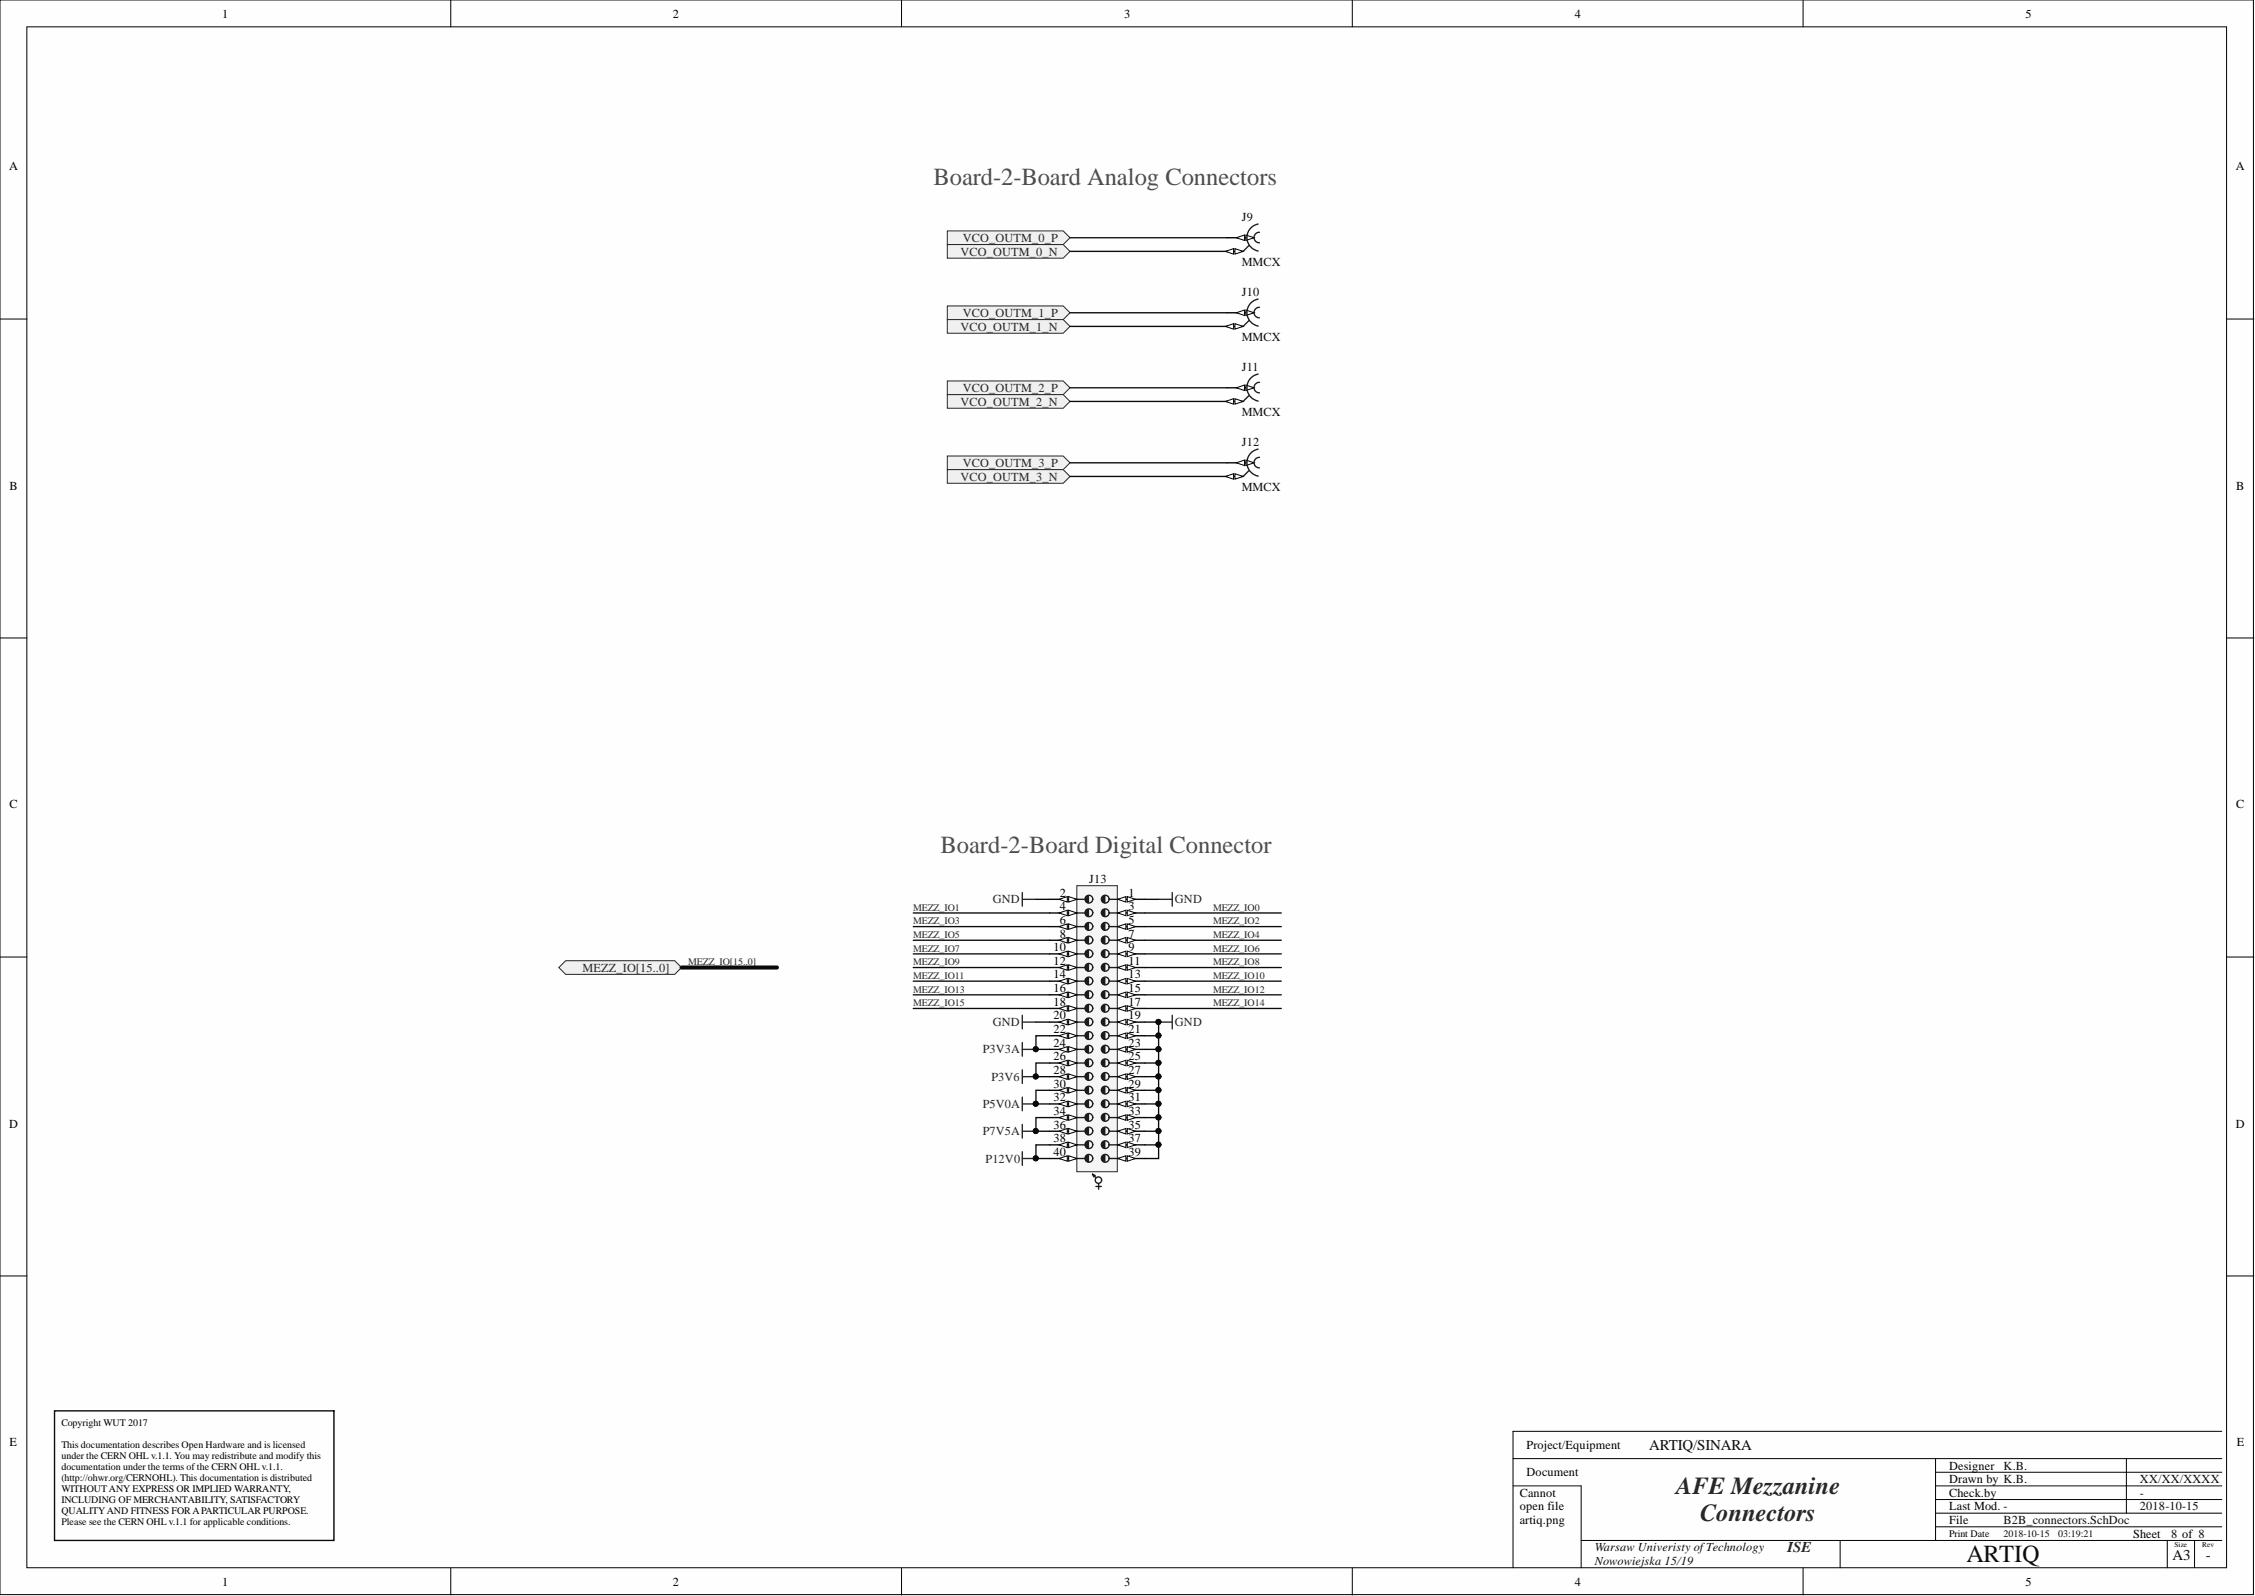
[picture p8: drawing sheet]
<svg xmlns="http://www.w3.org/2000/svg" width="420mm" height="297mm" viewBox="0 0 420 297" stroke-linecap="round" stroke-linejoin="round" font-family="sans-serif">
<defs><g id="words">
<g font-size="4.6" fill="#4c4c4c">
<text x="173.8" y="34.4">Board-2-Board Analog Connectors</text>
<text x="175.1" y="158.8">Board-2-Board Digital Connector</text>
</g>
<g font-size="4.6" fill="#262626">
<text x="312" y="278.1">AFE Mezzanine</text>
<text x="316.5" y="283.1">Connectors</text>
</g>
<text font-size="4.6" fill="#0e0e0e" x="366.1" y="290.8">ARTIQ</text>
<g font-size="2.8" fill="#0e0e0e">
<text x="307" y="269.9">ARTIQ/SINARA</text>
<text x="404.5" y="290.4">A3</text>
<text x="410.6" y="290.4">-</text>
</g>
<text font-size="2.8" fill="#262626" x="332.7" y="288.9">ISE</text>
<g font-size="2.3">
<text x="41.4" y="3.3">1</text>
<text x="125.3" y="3.3">2</text>
<text x="209.3" y="3.3">3</text>
<text x="293.2" y="3.3">4</text>
<text x="377.1" y="3.3">5</text>
<text x="1.7" y="31.7">A</text>
<text x="416.2" y="31.7">A</text>
<text x="1.8" y="91.1">B</text>
<text x="416.3" y="91.1">B</text>
<text x="1.8" y="150.5">C</text>
<text x="416.3" y="150.5">C</text>
<text x="197.3" y="166.9">2</text>
<text x="210.1" y="166.9">1</text>
<text x="197.3" y="169.4">4</text>
<text x="197.3" y="172">6</text>
<text x="210.1" y="169.4">3</text>
<text x="210.1" y="172">5</text>
<text x="196.1" y="177">10</text>
<text x="196.1" y="179.6">12</text>
<text x="197.3" y="174.5">8</text>
<text x="210.1" y="174.5">7</text>
<text x="210.1" y="177">9</text>
<text x="210.1" y="179.6">11</text>
<text x="196.1" y="182.1">14</text>
<text x="196.1" y="184.6">16</text>
<text x="210.1" y="182.1">13</text>
<text x="210.1" y="184.6">15</text>
<text x="196.1" y="187.2">18</text>
<text x="196.1" y="189.7">20</text>
<text x="210.1" y="187.2">17</text>
<text x="210.1" y="189.7">19</text>
<text x="196.1" y="192.3">22</text>
<text x="196.1" y="194.8">24</text>
<text x="196.1" y="197.3">26</text>
<text x="210.1" y="192.3">21</text>
<text x="210.1" y="194.8">23</text>
<text x="210.1" y="197.3">25</text>
<text x="196.1" y="199.9">28</text>
<text x="196.1" y="202.4">30</text>
<text x="210.1" y="199.9">27</text>
<text x="210.1" y="202.4">29</text>
<text x="1.7" y="209.9">D</text>
<text x="196.1" y="205">32</text>
<text x="196.1" y="207.5">34</text>
<text x="210.1" y="205">31</text>
<text x="210.1" y="207.5">33</text>
<text x="416.2" y="209.9">D</text>
<text x="196.1" y="210">36</text>
<text x="196.1" y="212.6">38</text>
<text x="196.1" y="215.1">40</text>
<text x="210.1" y="210">35</text>
<text x="210.1" y="212.6">37</text>
<text x="210.1" y="215.1">39</text>
<text x="1.8" y="269.2">E</text>
<text x="284.2" y="269.7">Project/Equipment</text>
<text x="416.4" y="269.2">E</text>
<text x="284.2" y="274.8">Document</text>
<text x="362.9" y="273.5">Designer</text>
<text x="282.9" y="278.6">Cannot</text>
<text x="282.9" y="281.1">open file</text>
<text x="362.9" y="276">Drawn by K.B.</text>
<text x="362.9" y="278.6">Check.by</text>
<text x="362.9" y="281.1">Last Mod. -</text>
<text x="282.9" y="283.7">artiq.png</text>
<text x="362.9" y="283.7">File</text>
<text x="397.1" y="286.2">Sheet</text>
<text x="41.4" y="295.2">1</text>
<text x="125.3" y="295.2">2</text>
<text x="209.3" y="295.2">3</text>
<text x="293.2" y="295.2">4</text>
<text x="377.1" y="295.2">5</text>
</g>
<g font-size="2.3" fill="#0e0e0e">
<text x="231.2" y="41.2">J9</text>
<text x="231.2" y="49.6">MMCX</text>
<text x="231.2" y="55.2">J10</text>
<text x="231.2" y="63.5">MMCX</text>
<text x="231.2" y="69.1">J11</text>
<text x="231.2" y="77.5">MMCX</text>
<text x="231.2" y="83.1">J12</text>
<text x="231.2" y="91.5">MMCX</text>
<text x="202.7" y="164.3">J13</text>
<text x="373" y="273.5">K.B.</text>
<text x="398.4" y="276">XX/XX/XXXX</text>
<text x="398.4" y="278.6">-</text>
<text x="398.4" y="281.1">2018-10-15</text>
<text x="373" y="283.7">B2B_connectors.SchDoc</text>
<text x="404.2" y="286.2">8 of 8</text>
<text x="296.9" y="288.7">Warsaw Univeristy ofTechnology</text>
<text x="296.9" y="291.3">Nowowiejska 15/19</text>
</g>
<g font-size="2.3" fill="#262626">
<text x="178.8" y="47.6">VCO_OUTM_0_N</text>
<text x="179.2" y="45">VCO_OUTM_0_P</text>
<text x="179.2" y="59">VCO_OUTM_1_P</text>
<text x="178.8" y="61.5">VCO_OUTM_1_N</text>
<text x="178.8" y="75.5">VCO_OUTM_2_N</text>
<text x="179.2" y="72.9">VCO_OUTM_2_P</text>
<text x="178.8" y="89.4">VCO_OUTM_3_N</text>
<text x="179.2" y="86.9">VCO_OUTM_3_P</text>
<text x="184.8" y="168.1">GND</text>
<text x="218.7" y="168.1">GND</text>
<text x="108.4" y="180.8">MEZZ_IO[15..0]</text>
<text x="184.8" y="191">GND</text>
<text x="218.7" y="191">GND</text>
<text x="183" y="196.1">P3V3A</text>
<text x="184.6" y="201.1">P3V6</text>
<text x="183" y="206.2">P5V0A</text>
<text x="183" y="211.3">P7V5A</text>
<text x="183.5" y="216.4">P12V0</text>
</g>
<g font-size="1.9" fill="#262626">
<text x="170" y="169.5">MEZZ_IO1</text>
<text x="170" y="172">MEZZ_IO3</text>
<text x="225.8" y="169.5">MEZZ_IO0</text>
<text x="225.8" y="172">MEZZ_IO2</text>
<text x="128.1" y="179.7">MEZZ_IO[15..0]</text>
<text x="170" y="174.6">MEZZ_IO5</text>
<text x="170" y="177.1">MEZZ_IO7</text>
<text x="170" y="179.7">MEZZ_IO9</text>
<text x="225.8" y="174.6">MEZZ_IO4</text>
<text x="225.8" y="177.1">MEZZ_IO6</text>
<text x="225.8" y="179.7">MEZZ_IO8</text>
<text x="170" y="182.2">MEZZ_IO11</text>
<text x="170" y="184.7">MEZZ_IO13</text>
<text x="225.8" y="182.2">MEZZ_IO10</text>
<text x="225.8" y="184.7">MEZZ_IO12</text>
<text x="170" y="187.3">MEZZ_IO15</text>
<text x="225.8" y="187.3">MEZZ_IO14</text>
</g>
<g font-size="1.9">
<text x="11.4" y="265.5">Copyright WUT 2017</text>
<text x="11.4" y="269.5">This documentation describes Open Hardware and is licensed</text>
<text x="11.4" y="271.6">under the CERN OHL v.1.1. You may redistribute and modify this</text>
<text x="11.4" y="273.6">documentation under the terms ofthe CERN OHL v.1.1.</text>
<text x="11.4" y="275.6">(http://ohwr.org/CERNOHL). This documentation is distributed</text>
<text x="11.4" y="277.6">WITHOUT ANY EXPRESS OR IMPLIED WARRANTY,</text>
<text x="11.4" y="279.7">INCLUDING OF MERCHANTABILITY, SATISFACTORY</text>
<text x="11.4" y="281.7">QUALITYAND FITNESS FORAPARTICULAR PURPOSE.</text>
<text x="11.4" y="283.7">Please see the CERN OHL v.1.1 for applicable conditions.</text>
<text x="362.9" y="286">Print Date</text>
</g>
<g font-size="1.9" fill="#0e0e0e">
<text x="373" y="286">2018-10-15</text>
<text x="383.2" y="286">03:19:21</text>
</g>
<g font-size="1.4">
<text x="404.8" y="287.9">Size</text>
<text x="410" y="287.9">Rev</text>
</g>
</g></defs>
<g fill="#fefefe" stroke="#000" stroke-width=".19">
<path d="M0 0h419.5v296.8h-419.5z"/>
<path d="M5 5h409.5v286.8h-409.5z"/>
</g>
<g fill="none" stroke="#000" stroke-width=".19">
<path d="M83.9 0v5M167.8 0v5M251.8 0v5M335.7 0v5M0 59.4h5M414.6 59.4h5M0 118.7h5M414.6 118.7h5M0 178.1h5M414.6 178.1h5M0 237.5h5M414.6 237.5h5"/>
<path d="M281.7 276.5h12.7v15.3M281.7 271.5h131.9M360.3 271.5v15.2M360.3 274h53.3M360.3 276.5h53.3M360.3 279.1h53.3M395.9 271.5v10.1M413.6 266.4h-131.9v25.4M83.9 291.9v5M167.8 291.9v5M251.8 291.9v5M294.4 286.7h119.2"/>
<path d="M335.7 291.9v5M342.6 286.7v5.1M360.3 281.6h53.3M360.3 284.2h53.3M403.5 286.7v5.1M408.6 286.7v5.1"/>
</g>
<path d="M190.3 167.4h2.6M190.3 166.1v2.5M215.7 167.4h2.5M218.2 166.1v2.5" fill="none" stroke="#262626" stroke-width=".25"/>
<path d="M200.5 164.8h7.5v53.3h-7.5z" fill="#f5f5f5" stroke="#262626" stroke-width=".19"/>
<g fill="none" stroke="#1c1c1c" stroke-width=".25">
<path d="M200.5 167.4h1.5M200.5 169.9h1.5M200.5 172.5h1.5M200.5 175h1.5M200.5 177.5h1.5M202.1 167.1v.5M202.1 169.7v.5M202.1 172.2v.5M202.1 174.7v.5M202.1 177.3v.5M202.1 179.8v.5M202.2 166.9v1"/>
<path d="M202.2 169.4v1M202.2 171.9v1.1M202.2 174.5v1M202.2 177v1M202.2 179.6v1M202.4 166.9v1M202.4 169.4v1M202.4 171.9v1.1M202.4 174.5v1M202.4 177v1M202.4 179.6v1M202.5 166.7v1.3"/>
<path d="M202.5 169.3v1.3M202.5 171.8v1.3M202.5 174.4v1.2M202.5 176.9v1.3M202.5 179.4v1.3M202.6 166.7v1.3M202.6 169.3v1.3M202.6 171.8v1.3M202.6 174.4v1.2M202.6 176.9v1.3M202.6 179.4v1.3M205.2 167.1v.5"/>
<path d="M205.2 169.7v.5M205.2 172.2v.5M205.2 174.7v.5M205.2 177.3v.5M205.2 179.8v.5M205.3 166.9v1M205.3 169.4v1M205.3 171.9v1.1M205.3 174.5v1M205.3 177v1M205.3 179.6v1M205.4 166.9v1"/>
<path d="M205.4 169.4v1M205.4 171.9v1.1M205.4 174.5v1M205.4 177v1M205.4 179.6v1M205.5 166.7v1.3M205.5 169.3v1.3M205.5 171.8v1.3M205.5 174.4v1.2M205.5 176.9v1.3M205.5 179.4v1.3M205.7 166.7v1.3"/>
<path d="M205.7 169.3v1.3M205.7 171.8v1.3M205.7 174.4v1.2M205.7 176.9v1.3M205.7 179.4v1.3M206.6 167.4h1.5M206.6 169.9h1.5M206.6 172.5h1.5M206.6 175h1.5M206.6 177.5h1.5M200.5 180.1h1.5M200.5 182.6h1.5"/>
<path d="M200.5 185.2h1.5M200.5 187.7h1.5M200.5 190.2h1.5M200.5 192.8h1.5M200.5 195.3h1.5M200.5 197.8h1.5M202.1 182.4v.5M202.1 184.9v.5M202.1 187.4v.5M202.1 190v.5M202.1 192.5v.5M202.1 195.1v.5"/>
<path d="M202.1 197.6v.5M202.2 182.1v1M202.2 184.6v1.1M202.2 187.2v1M202.2 189.7v1M202.2 192.3v1M202.2 194.8v1M202.2 197.3v1.1M202.2 199.9v1M202.4 182.1v1M202.4 184.6v1.1M202.4 187.2v1"/>
<path d="M202.4 189.7v1M202.4 192.3v1M202.4 194.8v1M202.4 197.3v1.1M202.4 199.9v1M202.5 182v1.2M202.5 184.5v1.3M202.5 187.1v1.2M202.5 189.6v1.3M202.5 192.1v1.3M202.5 194.7v1.2M202.5 197.2v1.3"/>
<path d="M202.5 199.7v1.3M202.6 182v1.2M202.6 184.5v1.3M202.6 187.1v1.2M202.6 189.6v1.3M202.6 192.1v1.3M202.6 194.7v1.2M202.6 197.2v1.3M202.6 199.7v1.3M205.2 182.4v.5M205.2 184.9v.5M205.2 187.4v.5"/>
<path d="M205.2 190v.5M205.2 192.5v.5M205.2 195.1v.5M205.2 197.6v.5M205.3 182.1v1M205.3 184.6v1.1M205.3 187.2v1M205.3 189.7v1M205.3 192.3v1M205.3 194.8v1M205.3 197.3v1.1M205.3 199.9v1"/>
<path d="M205.4 182.1v1M205.4 184.6v1.1M205.4 187.2v1M205.4 189.7v1M205.4 192.3v1M205.4 194.8v1M205.4 197.3v1.1M205.4 199.9v1M205.5 182v1.2M205.5 184.5v1.3M205.5 187.1v1.2M205.5 189.6v1.3"/>
<path d="M205.5 192.1v1.3M205.5 194.7v1.2M205.5 197.2v1.3M205.5 199.7v1.3M205.7 182v1.2M205.7 184.5v1.3M205.7 187.1v1.2M205.7 189.6v1.3M205.7 192.1v1.3M205.7 194.7v1.2M205.7 197.2v1.3M205.7 199.7v1.3"/>
<path d="M206.6 180.1h1.5M206.6 182.6h1.5M206.6 185.2h1.5M206.6 187.7h1.5M206.6 190.2h1.5M206.6 192.8h1.5M206.6 195.3h1.5M206.6 197.8h1.5M200.5 200.4h1.5M200.5 202.9h1.5M200.5 205.5h1.5M200.5 208h1.5"/>
<path d="M200.5 210.5h1.5M200.5 213.1h1.5M200.5 215.6h1.5M202.1 200.1v.5M202.1 202.7v.5M202.1 205.2v.5M202.1 207.7v.6M202.1 210.3v.5M202.1 212.8v.5M202.1 215.4v.5M202.2 202.4v1M202.2 205v1"/>
<path d="M202.2 207.5v1M202.2 210v1M202.2 212.6v1M202.2 215.1v1M202.4 202.4v1M202.4 205v1M202.4 207.5v1M202.4 210v1M202.4 212.6v1M202.4 215.1v1M202.5 202.3v1.3M202.5 204.8v1.3"/>
<path d="M202.5 207.4v1.2M202.5 209.9v1.3M202.5 212.4v1.3M202.5 215v1.3M202.6 202.3v1.3M202.6 204.8v1.3M202.6 207.4v1.2M202.6 209.9v1.3M202.6 212.4v1.3M202.6 215v1.3M205.2 200.1v.5M205.2 202.7v.5"/>
<path d="M205.2 205.2v.5M205.2 207.7v.6M205.2 210.3v.5M205.2 212.8v.5M205.2 215.4v.5M205.3 202.4v1M205.3 205v1M205.3 207.5v1M205.3 210v1M205.3 212.6v1M205.3 215.1v1M205.4 202.4v1"/>
<path d="M205.4 205v1M205.4 207.5v1M205.4 210v1M205.4 212.6v1M205.4 215.1v1M205.5 202.3v1.3M205.5 204.8v1.3M205.5 207.4v1.2M205.5 209.9v1.3M205.5 212.4v1.3M205.5 215v1.3M205.7 202.3v1.3"/>
<path d="M205.7 204.8v1.3M205.7 207.4v1.2M205.7 209.9v1.3M205.7 212.4v1.3M205.7 215v1.3M206.6 200.4h1.5M206.6 202.9h1.5M206.6 205.5h1.5M206.6 208h1.5M206.6 210.5h1.5M206.6 213.1h1.5M206.6 215.6h1.5"/>
<circle cx="202.7" cy="167.3" r=".72"/>
<circle cx="202.7" cy="177.5" r=".72"/>
<circle cx="202.7" cy="169.9" r=".72"/>
<circle cx="202.7" cy="175" r=".72"/>
<circle cx="202.7" cy="172.4" r=".72"/>
<circle cx="205.8" cy="167.3" r=".72"/>
<circle cx="205.8" cy="169.9" r=".72"/>
<circle cx="205.8" cy="177.5" r=".72"/>
<circle cx="205.8" cy="175" r=".72"/>
<circle cx="205.8" cy="172.4" r=".72"/>
<circle cx="202.7" cy="197.8" r=".72"/>
<circle cx="202.7" cy="187.7" r=".72"/>
<circle cx="202.7" cy="180" r=".72"/>
<circle cx="202.7" cy="195.3" r=".72"/>
<circle cx="202.7" cy="185.1" r=".72"/>
<circle cx="202.7" cy="190.2" r=".72"/>
<circle cx="202.7" cy="182.6" r=".72"/>
<circle cx="202.7" cy="192.7" r=".72"/>
<circle cx="205.8" cy="187.7" r=".72"/>
<circle cx="205.8" cy="197.8" r=".72"/>
<circle cx="205.8" cy="180" r=".72"/>
<circle cx="205.8" cy="185.1" r=".72"/>
<circle cx="205.8" cy="195.3" r=".72"/>
<circle cx="205.8" cy="190.2" r=".72"/>
<circle cx="205.8" cy="192.7" r=".72"/>
<circle cx="205.8" cy="182.6" r=".72"/>
<circle cx="202.7" cy="215.6" r=".72"/>
<circle cx="202.7" cy="205.4" r=".72"/>
<circle cx="202.7" cy="208" r=".72"/>
<circle cx="202.7" cy="200.3" r=".72"/>
<circle cx="202.7" cy="202.9" r=".72"/>
<circle cx="202.7" cy="213" r=".72"/>
<circle cx="202.7" cy="210.5" r=".72"/>
<circle cx="205.8" cy="205.4" r=".72"/>
<circle cx="205.8" cy="215.6" r=".72"/>
<circle cx="205.8" cy="208" r=".72"/>
<circle cx="205.8" cy="200.3" r=".72"/>
<circle cx="205.8" cy="202.9" r=".72"/>
<circle cx="205.8" cy="210.5" r=".72"/>
<circle cx="205.8" cy="213" r=".72"/>
</g>
<path d="M208.1 167.4h5.1" fill="none" stroke="#000" stroke-width=".25"/>
<path d="M208.1 167.4l1.5-.5v1z" fill="#fefefe"/>
<path d="M208.1 167.4l1.5-.5v1z" fill="none" stroke="#000" stroke-width=".19"/>
<path d="M209.9 166.9l1.5 .5-1.5 .5z" fill="#fefefe"/>
<path d="M209.9 166.9l1.5 .5-1.5 .5z" fill="none" stroke="#000" stroke-width=".19"/>
<path d="M208.1 169.9h5.1" fill="none" stroke="#000" stroke-width=".25"/>
<path d="M208.1 169.9l1.5-.5v1z" fill="#fefefe"/>
<path d="M208.1 169.9l1.5-.5v1z" fill="none" stroke="#000" stroke-width=".19"/>
<path d="M209.9 169.4l1.5 .5-1.5 .5z" fill="#fefefe"/>
<path d="M209.9 169.4l1.5 .5-1.5 .5z" fill="none" stroke="#000" stroke-width=".19"/>
<path d="M208.1 172.5h5.1" fill="none" stroke="#000" stroke-width=".25"/>
<path d="M208.1 172.5l1.5-.6v1.1z" fill="#fefefe"/>
<path d="M208.1 172.5l1.5-.6v1.1z" fill="none" stroke="#000" stroke-width=".19"/>
<path d="M209.9 171.9l1.5 .6-1.5 .5z" fill="#fefefe"/>
<path d="M209.9 171.9l1.5 .6-1.5 .5z" fill="none" stroke="#000" stroke-width=".19"/>
<path d="M208.1 175h5.1" fill="none" stroke="#000" stroke-width=".25"/>
<path d="M208.1 175l1.5-.5v1z" fill="#fefefe"/>
<path d="M208.1 175l1.5-.5v1z" fill="none" stroke="#000" stroke-width=".19"/>
<path d="M209.9 174.5l1.5 .5-1.5 .5z" fill="#fefefe"/>
<path d="M209.9 174.5l1.5 .5-1.5 .5z" fill="none" stroke="#000" stroke-width=".19"/>
<path d="M208.1 177.5h5.1" fill="none" stroke="#000" stroke-width=".25"/>
<path d="M208.1 177.5l1.5-.5v1z" fill="#fefefe"/>
<path d="M208.1 177.5l1.5-.5v1z" fill="none" stroke="#000" stroke-width=".19"/>
<path d="M209.9 177l1.5 .5-1.5 .5z" fill="#fefefe"/>
<path d="M209.9 177l1.5 .5-1.5 .5z" fill="none" stroke="#000" stroke-width=".19"/>
<path d="M208.1 180.1h5.1" fill="none" stroke="#000" stroke-width=".25"/>
<path d="M208.1 180.1l1.5-.5v1z" fill="#fefefe"/>
<path d="M208.1 180.1l1.5-.5v1z" fill="none" stroke="#000" stroke-width=".19"/>
<path d="M209.9 179.6l1.5 .5-1.5 .5z" fill="#fefefe"/>
<path d="M209.9 179.6l1.5 .5-1.5 .5z" fill="none" stroke="#000" stroke-width=".19"/>
<path d="M208.1 182.6h5.1" fill="none" stroke="#000" stroke-width=".25"/>
<path d="M208.1 182.6l1.5-.5v1z" fill="#fefefe"/>
<path d="M208.1 182.6l1.5-.5v1z" fill="none" stroke="#000" stroke-width=".19"/>
<path d="M209.9 182.1l1.5 .5-1.5 .5z" fill="#fefefe"/>
<path d="M209.9 182.1l1.5 .5-1.5 .5z" fill="none" stroke="#000" stroke-width=".19"/>
<path d="M208.1 185.2h5.1" fill="none" stroke="#000" stroke-width=".25"/>
<path d="M208.1 185.2l1.5-.6v1.1z" fill="#fefefe"/>
<path d="M208.1 185.2l1.5-.6v1.1z" fill="none" stroke="#000" stroke-width=".19"/>
<path d="M209.9 184.6l1.5 .6-1.5 .5z" fill="#fefefe"/>
<path d="M209.9 184.6l1.5 .6-1.5 .5z" fill="none" stroke="#000" stroke-width=".19"/>
<path d="M208.1 187.7h5.1" fill="none" stroke="#000" stroke-width=".25"/>
<path d="M208.1 187.7l1.5-.5v1z" fill="#fefefe"/>
<path d="M208.1 187.7l1.5-.5v1z" fill="none" stroke="#000" stroke-width=".19"/>
<path d="M209.9 187.2l1.5 .5-1.5 .5z" fill="#fefefe"/>
<path d="M209.9 187.2l1.5 .5-1.5 .5z" fill="none" stroke="#000" stroke-width=".19"/>
<path d="M208.1 190.2h5.1" fill="none" stroke="#000" stroke-width=".25"/>
<path d="M208.1 190.2l1.5-.5v1z" fill="#fefefe"/>
<path d="M208.1 190.2l1.5-.5v1z" fill="none" stroke="#000" stroke-width=".19"/>
<path d="M209.9 189.7l1.5 .5-1.5 .5z" fill="#fefefe"/>
<path d="M209.9 189.7l1.5 .5-1.5 .5z" fill="none" stroke="#000" stroke-width=".19"/>
<path d="M208.1 192.8h5.1" fill="none" stroke="#000" stroke-width=".25"/>
<path d="M208.1 192.8l1.5-.5v1z" fill="#fefefe"/>
<path d="M208.1 192.8l1.5-.5v1z" fill="none" stroke="#000" stroke-width=".19"/>
<path d="M209.9 192.3l1.5 .5-1.5 .5z" fill="#fefefe"/>
<path d="M209.9 192.3l1.5 .5-1.5 .5z" fill="none" stroke="#000" stroke-width=".19"/>
<path d="M208.1 195.3h5.1" fill="none" stroke="#000" stroke-width=".25"/>
<path d="M208.1 195.3l1.5-.5v1z" fill="#fefefe"/>
<path d="M208.1 195.3l1.5-.5v1z" fill="none" stroke="#000" stroke-width=".19"/>
<path d="M209.9 194.8l1.5 .5-1.5 .5z" fill="#fefefe"/>
<path d="M209.9 194.8l1.5 .5-1.5 .5z" fill="none" stroke="#000" stroke-width=".19"/>
<path d="M208.1 197.8h5.1" fill="none" stroke="#000" stroke-width=".25"/>
<path d="M208.1 197.8l1.5-.5v1.1z" fill="#fefefe"/>
<path d="M208.1 197.8l1.5-.5v1.1z" fill="none" stroke="#000" stroke-width=".19"/>
<path d="M209.9 197.3l1.5 .5-1.5 .6z" fill="#fefefe"/>
<path d="M209.9 197.3l1.5 .5-1.5 .6z" fill="none" stroke="#000" stroke-width=".19"/>
<path d="M208.1 200.4h5.1" fill="none" stroke="#000" stroke-width=".25"/>
<path d="M208.1 200.4l1.5-.5v1z" fill="#fefefe"/>
<path d="M208.1 200.4l1.5-.5v1z" fill="none" stroke="#000" stroke-width=".19"/>
<path d="M209.9 199.9l1.5 .5-1.5 .5z" fill="#fefefe"/>
<path d="M209.9 199.9l1.5 .5-1.5 .5z" fill="none" stroke="#000" stroke-width=".19"/>
<path d="M208.1 202.9h5.1" fill="none" stroke="#000" stroke-width=".25"/>
<path d="M208.1 202.9l1.5-.5v1z" fill="#fefefe"/>
<path d="M208.1 202.9l1.5-.5v1z" fill="none" stroke="#000" stroke-width=".19"/>
<path d="M209.9 202.4l1.5 .5-1.5 .5z" fill="#fefefe"/>
<path d="M209.9 202.4l1.5 .5-1.5 .5z" fill="none" stroke="#000" stroke-width=".19"/>
<path d="M208.1 205.5h5.1" fill="none" stroke="#000" stroke-width=".25"/>
<path d="M208.1 205.5l1.5-.5v1z" fill="#fefefe"/>
<path d="M208.1 205.5l1.5-.5v1z" fill="none" stroke="#000" stroke-width=".19"/>
<path d="M209.9 205l1.5 .5-1.5 .5z" fill="#fefefe"/>
<path d="M209.9 205l1.5 .5-1.5 .5z" fill="none" stroke="#000" stroke-width=".19"/>
<path d="M208.1 208h5.1" fill="none" stroke="#000" stroke-width=".25"/>
<path d="M208.1 208l1.5-.5v1z" fill="#fefefe"/>
<path d="M208.1 208l1.5-.5v1z" fill="none" stroke="#000" stroke-width=".19"/>
<path d="M209.9 207.5l1.5 .5-1.5 .5z" fill="#fefefe"/>
<path d="M209.9 207.5l1.5 .5-1.5 .5z" fill="none" stroke="#000" stroke-width=".19"/>
<path d="M208.1 210.5h5.1" fill="none" stroke="#000" stroke-width=".25"/>
<path d="M208.1 210.5l1.5-.5v1z" fill="#fefefe"/>
<path d="M208.1 210.5l1.5-.5v1z" fill="none" stroke="#000" stroke-width=".19"/>
<path d="M209.9 210l1.5 .5-1.5 .5z" fill="#fefefe"/>
<path d="M209.9 210l1.5 .5-1.5 .5z" fill="none" stroke="#000" stroke-width=".19"/>
<path d="M208.1 213.1h5.1" fill="none" stroke="#000" stroke-width=".25"/>
<path d="M208.1 213.1l1.5-.5v1z" fill="#fefefe"/>
<path d="M208.1 213.1l1.5-.5v1z" fill="none" stroke="#000" stroke-width=".19"/>
<path d="M209.9 212.6l1.5 .5-1.5 .5z" fill="#fefefe"/>
<path d="M209.9 212.6l1.5 .5-1.5 .5z" fill="none" stroke="#000" stroke-width=".19"/>
<path d="M208.1 215.6h5.1" fill="none" stroke="#000" stroke-width=".25"/>
<path d="M208.1 215.6l1.5-.5v1z" fill="#fefefe"/>
<path d="M208.1 215.6l1.5-.5v1z" fill="none" stroke="#000" stroke-width=".19"/>
<path d="M209.9 215.1l1.5 .5-1.5 .5z" fill="#fefefe"/>
<path d="M209.9 215.1l1.5 .5-1.5 .5z" fill="none" stroke="#000" stroke-width=".19"/>
<path d="M195.4 167.4h5.1" fill="none" stroke="#000" stroke-width=".25"/>
<path d="M198.9 166.9l1.6 .5-1.6 .5z" fill="#fefefe"/>
<path d="M198.9 166.9l1.6 .5-1.6 .5z" fill="none" stroke="#000" stroke-width=".19"/>
<path d="M197.2 167.4l1.5-.5v1z" fill="#fefefe"/>
<path d="M197.2 167.4l1.5-.5v1z" fill="none" stroke="#000" stroke-width=".19"/>
<path d="M195.4 169.9h5.1" fill="none" stroke="#000" stroke-width=".25"/>
<path d="M198.9 169.4l1.6 .5-1.6 .5z" fill="#fefefe"/>
<path d="M198.9 169.4l1.6 .5-1.6 .5z" fill="none" stroke="#000" stroke-width=".19"/>
<path d="M197.2 169.9l1.5-.5v1z" fill="#fefefe"/>
<path d="M197.2 169.9l1.5-.5v1z" fill="none" stroke="#000" stroke-width=".19"/>
<path d="M195.4 172.5h5.1" fill="none" stroke="#000" stroke-width=".25"/>
<path d="M198.9 171.9l1.6 .6-1.6 .5z" fill="#fefefe"/>
<path d="M198.9 171.9l1.6 .6-1.6 .5z" fill="none" stroke="#000" stroke-width=".19"/>
<path d="M197.2 172.5l1.5-.6v1.1z" fill="#fefefe"/>
<path d="M197.2 172.5l1.5-.6v1.1z" fill="none" stroke="#000" stroke-width=".19"/>
<path d="M195.4 175h5.1" fill="none" stroke="#000" stroke-width=".25"/>
<path d="M198.9 174.5l1.6 .5-1.6 .5z" fill="#fefefe"/>
<path d="M198.9 174.5l1.6 .5-1.6 .5z" fill="none" stroke="#000" stroke-width=".19"/>
<path d="M197.2 175l1.5-.5v1z" fill="#fefefe"/>
<path d="M197.2 175l1.5-.5v1z" fill="none" stroke="#000" stroke-width=".19"/>
<path d="M195.4 177.5h5.1" fill="none" stroke="#000" stroke-width=".25"/>
<path d="M198.9 177l1.6 .5-1.6 .5z" fill="#fefefe"/>
<path d="M198.9 177l1.6 .5-1.6 .5z" fill="none" stroke="#000" stroke-width=".19"/>
<path d="M197.2 177.5l1.5-.5v1z" fill="#fefefe"/>
<path d="M197.2 177.5l1.5-.5v1z" fill="none" stroke="#000" stroke-width=".19"/>
<path d="M195.4 180.1h5.1" fill="none" stroke="#000" stroke-width=".25"/>
<path d="M198.9 179.6l1.6 .5-1.6 .5z" fill="#fefefe"/>
<path d="M198.9 179.6l1.6 .5-1.6 .5z" fill="none" stroke="#000" stroke-width=".19"/>
<path d="M197.2 180.1l1.5-.5v1z" fill="#fefefe"/>
<path d="M197.2 180.1l1.5-.5v1z" fill="none" stroke="#000" stroke-width=".19"/>
<path d="M195.4 182.6h5.1" fill="none" stroke="#000" stroke-width=".25"/>
<path d="M198.9 182.1l1.6 .5-1.6 .5z" fill="#fefefe"/>
<path d="M198.9 182.1l1.6 .5-1.6 .5z" fill="none" stroke="#000" stroke-width=".19"/>
<path d="M197.2 182.6l1.5-.5v1z" fill="#fefefe"/>
<path d="M197.2 182.6l1.5-.5v1z" fill="none" stroke="#000" stroke-width=".19"/>
<path d="M195.4 185.2h5.1" fill="none" stroke="#000" stroke-width=".25"/>
<path d="M198.9 184.6l1.6 .6-1.6 .5z" fill="#fefefe"/>
<path d="M198.9 184.6l1.6 .6-1.6 .5z" fill="none" stroke="#000" stroke-width=".19"/>
<path d="M197.2 185.2l1.5-.6v1.1z" fill="#fefefe"/>
<path d="M197.2 185.2l1.5-.6v1.1z" fill="none" stroke="#000" stroke-width=".19"/>
<path d="M195.4 187.7h5.1" fill="none" stroke="#000" stroke-width=".25"/>
<path d="M198.9 187.2l1.6 .5-1.6 .5z" fill="#fefefe"/>
<path d="M198.9 187.2l1.6 .5-1.6 .5z" fill="none" stroke="#000" stroke-width=".19"/>
<path d="M197.2 187.7l1.5-.5v1z" fill="#fefefe"/>
<path d="M197.2 187.7l1.5-.5v1z" fill="none" stroke="#000" stroke-width=".19"/>
<path d="M195.4 190.2h5.1" fill="none" stroke="#000" stroke-width=".25"/>
<path d="M198.9 189.7l1.6 .5-1.6 .5z" fill="#fefefe"/>
<path d="M198.9 189.7l1.6 .5-1.6 .5z" fill="none" stroke="#000" stroke-width=".19"/>
<path d="M197.2 190.2l1.5-.5v1z" fill="#fefefe"/>
<path d="M197.2 190.2l1.5-.5v1z" fill="none" stroke="#000" stroke-width=".19"/>
<path d="M195.4 192.8h5.1" fill="none" stroke="#000" stroke-width=".25"/>
<path d="M198.9 192.3l1.6 .5-1.6 .5z" fill="#fefefe"/>
<path d="M198.9 192.3l1.6 .5-1.6 .5z" fill="none" stroke="#000" stroke-width=".19"/>
<path d="M197.2 192.8l1.5-.5v1z" fill="#fefefe"/>
<path d="M197.2 192.8l1.5-.5v1z" fill="none" stroke="#000" stroke-width=".19"/>
<path d="M195.4 195.3h5.1" fill="none" stroke="#000" stroke-width=".25"/>
<path d="M198.9 194.8l1.6 .5-1.6 .5z" fill="#fefefe"/>
<path d="M198.9 194.8l1.6 .5-1.6 .5z" fill="none" stroke="#000" stroke-width=".19"/>
<path d="M197.2 195.3l1.5-.5v1z" fill="#fefefe"/>
<path d="M197.2 195.3l1.5-.5v1z" fill="none" stroke="#000" stroke-width=".19"/>
<path d="M195.4 197.8h5.1" fill="none" stroke="#000" stroke-width=".25"/>
<path d="M198.9 197.3l1.6 .5-1.6 .6z" fill="#fefefe"/>
<path d="M198.9 197.3l1.6 .5-1.6 .6z" fill="none" stroke="#000" stroke-width=".19"/>
<path d="M197.2 197.8l1.5-.5v1.1z" fill="#fefefe"/>
<path d="M197.2 197.8l1.5-.5v1.1z" fill="none" stroke="#000" stroke-width=".19"/>
<path d="M195.4 200.4h5.1" fill="none" stroke="#000" stroke-width=".25"/>
<path d="M198.9 199.9l1.6 .5-1.6 .5z" fill="#fefefe"/>
<path d="M198.9 199.9l1.6 .5-1.6 .5z" fill="none" stroke="#000" stroke-width=".19"/>
<path d="M197.2 200.4l1.5-.5v1z" fill="#fefefe"/>
<path d="M197.2 200.4l1.5-.5v1z" fill="none" stroke="#000" stroke-width=".19"/>
<path d="M195.4 202.9h5.1" fill="none" stroke="#000" stroke-width=".25"/>
<path d="M198.9 202.4l1.6 .5-1.6 .5z" fill="#fefefe"/>
<path d="M198.9 202.4l1.6 .5-1.6 .5z" fill="none" stroke="#000" stroke-width=".19"/>
<path d="M197.2 202.9l1.5-.5v1z" fill="#fefefe"/>
<path d="M197.2 202.9l1.5-.5v1z" fill="none" stroke="#000" stroke-width=".19"/>
<path d="M195.4 205.5h5.1" fill="none" stroke="#000" stroke-width=".25"/>
<path d="M198.9 205l1.6 .5-1.6 .5z" fill="#fefefe"/>
<path d="M198.9 205l1.6 .5-1.6 .5z" fill="none" stroke="#000" stroke-width=".19"/>
<path d="M197.2 205.5l1.5-.5v1z" fill="#fefefe"/>
<path d="M197.2 205.5l1.5-.5v1z" fill="none" stroke="#000" stroke-width=".19"/>
<path d="M195.4 208h5.1" fill="none" stroke="#000" stroke-width=".25"/>
<path d="M198.9 207.5l1.6 .5-1.6 .5z" fill="#fefefe"/>
<path d="M198.9 207.5l1.6 .5-1.6 .5z" fill="none" stroke="#000" stroke-width=".19"/>
<path d="M197.2 208l1.5-.5v1z" fill="#fefefe"/>
<path d="M197.2 208l1.5-.5v1z" fill="none" stroke="#000" stroke-width=".19"/>
<path d="M195.4 210.5h5.1" fill="none" stroke="#000" stroke-width=".25"/>
<path d="M198.9 210l1.6 .5-1.6 .5z" fill="#fefefe"/>
<path d="M198.9 210l1.6 .5-1.6 .5z" fill="none" stroke="#000" stroke-width=".19"/>
<path d="M197.2 210.5l1.5-.5v1z" fill="#fefefe"/>
<path d="M197.2 210.5l1.5-.5v1z" fill="none" stroke="#000" stroke-width=".19"/>
<path d="M195.4 213.1h5.1" fill="none" stroke="#000" stroke-width=".25"/>
<path d="M198.9 212.6l1.6 .5-1.6 .5z" fill="#fefefe"/>
<path d="M198.9 212.6l1.6 .5-1.6 .5z" fill="none" stroke="#000" stroke-width=".19"/>
<path d="M197.2 213.1l1.5-.5v1z" fill="#fefefe"/>
<path d="M197.2 213.1l1.5-.5v1z" fill="none" stroke="#000" stroke-width=".19"/>
<path d="M195.4 215.6h5.1" fill="none" stroke="#000" stroke-width=".25"/>
<path d="M198.9 215.1l1.6 .5-1.6 .5z" fill="#fefefe"/>
<path d="M198.9 215.1l1.6 .5-1.6 .5z" fill="none" stroke="#000" stroke-width=".19"/>
<path d="M197.2 215.6l1.5-.5v1z" fill="#fefefe"/>
<path d="M197.2 215.6l1.5-.5v1z" fill="none" stroke="#000" stroke-width=".19"/>
<g fill="none" stroke="#1c1c1c" stroke-width=".25">
<path d="M203.4 218.5l.6 .7M203.4 218.5l.2 .5M203.4 218.5l.5 .3M204 220.8h1M204.5 220.3v1"/>
<circle cx="204.5" cy="219.6" r=".6"/>
</g>
<path d="M228.4 44.2h5.1" fill="none" stroke="#000" stroke-width=".25"/>
<path d="M231.9 43.7l1.6 .5-1.6 .6z" fill="#fefefe"/>
<path d="M231.9 43.7l1.6 .5-1.6 .6z" fill="none" stroke="#000" stroke-width=".19"/>
<path d="M230.2 44.2l1.5-.5v1.1z" fill="#fefefe"/>
<path d="M230.2 44.2l1.5-.5v1.1z" fill="none" stroke="#000" stroke-width=".19"/>
<path d="M228.4 46.8h3" fill="none" stroke="#000" stroke-width=".25"/>
<path d="M229.9 46.3l1.5 .5-1.5 .5z" fill="#fefefe"/>
<path d="M229.9 46.3l1.5 .5-1.5 .5z" fill="none" stroke="#000" stroke-width=".19"/>
<path d="M228.1 46.8l1.6-.5v1z" fill="#fefefe"/>
<path d="M228.1 46.8l1.6-.5v1z" fill="none" stroke="#000" stroke-width=".19"/>
<path d="M232.5 45.7l-1.1 1.1M234.2 41.7a2.55 2.55 0 0 0-2.1 2.5 2.55 2.55 0 0 0 2.1 2.5M234.5 43.2a.98 .98 0 0 0-1 1 .98 .98 0 0 0 1 1" fill="none" stroke="#1c1c1c" stroke-width=".25"/>
<g fill="#f0f0f0" stroke="#262626" stroke-width=".19">
<path d="M176.4 43h21.5l1.3 1.2-1.3 1.3h-21.5z" fill-rule="evenodd"/>
<path d="M176.4 45.5h21.5l1.3 1.3-1.3 1.3h-21.5z" fill-rule="evenodd"/>
</g>
<path d="M228.4 58.2h5.1" fill="none" stroke="#000" stroke-width=".25"/>
<path d="M231.9 57.7l1.6 .5-1.6 .5z" fill="#fefefe"/>
<path d="M231.9 57.7l1.6 .5-1.6 .5z" fill="none" stroke="#000" stroke-width=".19"/>
<path d="M230.2 58.2l1.5-.5v1z" fill="#fefefe"/>
<path d="M230.2 58.2l1.5-.5v1z" fill="none" stroke="#000" stroke-width=".19"/>
<path d="M228.4 60.7h3" fill="none" stroke="#000" stroke-width=".25"/>
<path d="M229.9 60.2l1.5 .5-1.5 .6z" fill="#fefefe"/>
<path d="M229.9 60.2l1.5 .5-1.5 .6z" fill="none" stroke="#000" stroke-width=".19"/>
<path d="M228.1 60.7l1.6-.5v1.1z" fill="#fefefe"/>
<path d="M228.1 60.7l1.6-.5v1.1z" fill="none" stroke="#000" stroke-width=".19"/>
<path d="M232.5 59.7l-1.1 1M234.2 55.7a2.55 2.55 0 0 0-2.1 2.5 2.55 2.55 0 0 0 2.1 2.5M234.5 57.2a.98 .98 0 0 0-1 1 .98 .98 0 0 0 1 .9" fill="none" stroke="#1c1c1c" stroke-width=".25"/>
<g fill="#f0f0f0" stroke="#262626" stroke-width=".19">
<path d="M176.4 56.9h21.5l1.3 1.3-1.3 1.3h-21.5z" fill-rule="evenodd"/>
<path d="M176.4 59.5h21.5l1.3 1.2-1.3 1.3h-21.5z" fill-rule="evenodd"/>
</g>
<path d="M228.4 72.2h5.1" fill="none" stroke="#000" stroke-width=".25"/>
<path d="M231.9 71.7l1.6 .5-1.6 .5z" fill="#fefefe"/>
<path d="M231.9 71.7l1.6 .5-1.6 .5z" fill="none" stroke="#000" stroke-width=".19"/>
<path d="M230.2 72.2l1.5-.5v1z" fill="#fefefe"/>
<path d="M230.2 72.2l1.5-.5v1z" fill="none" stroke="#000" stroke-width=".19"/>
<path d="M228.4 74.7h3" fill="none" stroke="#000" stroke-width=".25"/>
<path d="M229.9 74.2l1.5 .5-1.5 .5z" fill="#fefefe"/>
<path d="M229.9 74.2l1.5 .5-1.5 .5z" fill="none" stroke="#000" stroke-width=".19"/>
<path d="M228.1 74.7l1.6-.5v1z" fill="#fefefe"/>
<path d="M228.1 74.7l1.6-.5v1z" fill="none" stroke="#000" stroke-width=".19"/>
<path d="M232.5 73.6l-1.1 1.1M234.2 69.6a2.55 2.55 0 0 0-2.1 2.5 2.55 2.55 0 0 0 2.1 2.5M234.5 71.2a.98 .98 0 0 0-1 .9 .98 .98 0 0 0 1 1" fill="none" stroke="#1c1c1c" stroke-width=".25"/>
<g fill="#f0f0f0" stroke="#262626" stroke-width=".19">
<path d="M176.4 70.9h21.5l1.3 1.3-1.3 1.2h-21.5z" fill-rule="evenodd"/>
<path d="M176.4 73.4h21.5l1.3 1.3-1.3 1.3h-21.5z" fill-rule="evenodd"/>
</g>
<path d="M228.4 86.1h5.1" fill="none" stroke="#000" stroke-width=".25"/>
<path d="M231.9 85.6l1.6 .5-1.6 .5z" fill="#fefefe"/>
<path d="M231.9 85.6l1.6 .5-1.6 .5z" fill="none" stroke="#000" stroke-width=".19"/>
<path d="M230.2 86.1l1.5-.5v1z" fill="#fefefe"/>
<path d="M230.2 86.1l1.5-.5v1z" fill="none" stroke="#000" stroke-width=".19"/>
<path d="M228.4 88.7h3" fill="none" stroke="#000" stroke-width=".25"/>
<path d="M229.9 88.2l1.5 .5-1.5 .5z" fill="#fefefe"/>
<path d="M229.9 88.2l1.5 .5-1.5 .5z" fill="none" stroke="#000" stroke-width=".19"/>
<path d="M228.1 88.7l1.6-.5v1z" fill="#fefefe"/>
<path d="M228.1 88.7l1.6-.5v1z" fill="none" stroke="#000" stroke-width=".19"/>
<path d="M232.5 87.6l-1.1 1.1M234.2 83.6a2.55 2.55 0 0 0-2.1 2.5 2.55 2.55 0 0 0 2.1 2.5M234.5 85.1a.98 .98 0 0 0-1 1 .98 .98 0 0 0 1 1" fill="none" stroke="#1c1c1c" stroke-width=".25"/>
<g fill="#f0f0f0" stroke="#262626" stroke-width=".19">
<path d="M176.4 84.9h21.5l1.3 1.2-1.3 1.3h-21.5z" fill-rule="evenodd"/>
<path d="M176.4 87.4h21.5l1.3 1.3-1.3 1.2h-21.5z" fill-rule="evenodd"/>
</g>
<g fill="none" stroke="#262626" stroke-width=".25">
<path d="M190.3 189v2.5M190.3 194v2.6M190.3 199.1v2.6M190.3 195.3h2.6M190.3 190.2h2.6M215.7 190.2h2.5M218.2 189v2.5M190.3 204.2v2.5M190.3 209.3v2.5M190.3 214.3v2.6M190.3 215.6h2.6M190.3 205.5h2.6"/>
<path d="M190.3 200.4h2.6M190.3 210.5h2.6"/>
</g>
<g fill="#0e0e0e" stroke="#0e0e0e" stroke-width=".19">
<circle cx="192.8" cy="215.6" r=".47"/>
<circle cx="192.8" cy="205.4" r=".47"/>
<circle cx="192.8" cy="200.3" r=".47"/>
<circle cx="192.8" cy="195.3" r=".47"/>
<circle cx="192.8" cy="210.5" r=".47"/>
<circle cx="215.7" cy="190.2" r=".47"/>
</g>
<path d="M105.3 178.8h20.3l1.3 1.3-1.3 1.2h-20.3l-1.3-1.2z" fill-rule="evenodd" fill="#f0f0f0" stroke="#262626" stroke-width=".19"/>
<g fill="none" stroke="#0e0e0e" stroke-width=".25">
<path d="M199.2 46.8h29.2M199.2 44.2h29.2M199.2 58.2h29.2M199.2 60.7h29.2M199.2 74.7h29.2M199.2 72.2h29.2M199.2 88.7h29.2M199.2 86.1h29.2M170 169.9h25.4M170 172.5h25.4M170 175h25.4M170 177.5h25.4"/>
<path d="M192.9 167.4h2.5M213.2 169.9h25.3M213.2 172.5h25.3M213.2 175h25.3M213.2 177.5h25.3M213.2 167.4h2.5M170 180.1h25.4M170 182.6h25.4M170 185.2h25.4M170 187.7h25.4M192.9 190.2h2.5M195.4 197.8h-2.5v2.6h2.5"/>
<path d="M195.4 192.8h-2.5v2.5h2.5M213.2 190.2h2.5v2.6M213.2 192.8h2.5v2.5M213.2 195.3h2.5v2.5M213.2 197.8h2.5v2.6M213.2 180.1h25.3M213.2 182.6h25.3M213.2 185.2h25.3M213.2 187.7h25.3M195.4 213.1h-2.5v2.5h2.5M195.4 208h-2.5v2.5h2.5M195.4 202.9h-2.5v2.6h2.5"/>
<path d="M213.2 200.4h2.5v2.5M213.2 202.9h2.5v2.6M213.2 205.5h2.5v2.5M213.2 208h2.5v2.5M213.2 210.5h2.5v2.6M213.2 213.1h2.5v2.5h-2.5"/>
</g>
<g fill="#0e0e0e" stroke="#0e0e0e" stroke-width=".19">
<circle cx="192.8" cy="215.6" r=".47"/>
<circle cx="192.8" cy="210.5" r=".47"/>
<circle cx="192.8" cy="205.4" r=".47"/>
<circle cx="192.8" cy="200.3" r=".47"/>
<circle cx="192.8" cy="195.3" r=".47"/>
<circle cx="215.7" cy="190.2" r=".47"/>
<circle cx="215.7" cy="192.7" r=".47"/>
<circle cx="215.7" cy="195.3" r=".47"/>
<circle cx="215.7" cy="197.8" r=".47"/>
<circle cx="215.7" cy="200.3" r=".47"/>
<circle cx="215.7" cy="202.9" r=".47"/>
<circle cx="215.7" cy="205.4" r=".47"/>
<circle cx="215.7" cy="208" r=".47"/>
<circle cx="215.7" cy="210.5" r=".47"/>
<circle cx="215.7" cy="213" r=".47"/>
</g>
<path d="M126.9 180.1h17.7" fill="none" stroke="#0e0e0e" stroke-width=".76"/>
<path d="M10.2 262.6h52v24.1h-52z" fill="none" stroke="#000" stroke-width=".25"/>
<use href="#words"/>
</svg>
